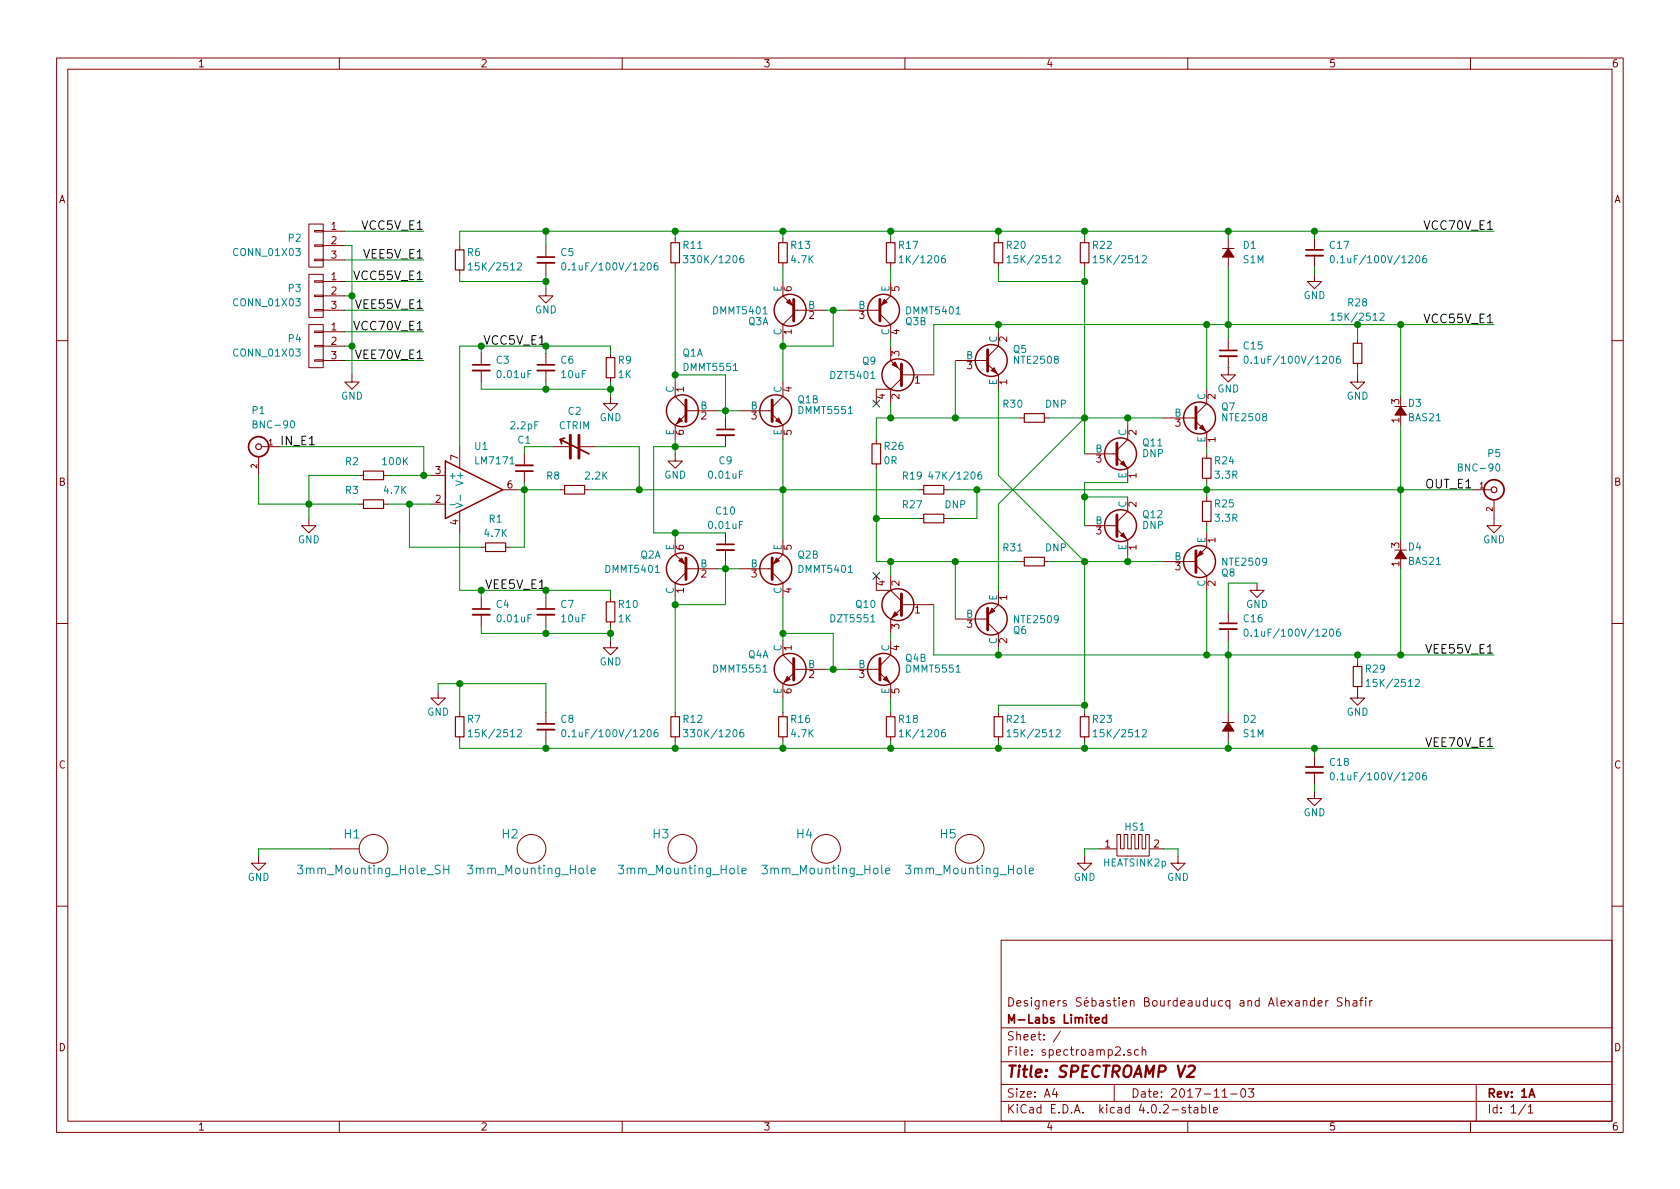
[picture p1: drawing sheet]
<svg xmlns="http://www.w3.org/2000/svg" width="297mm" height="210mm" viewBox="0 0 297 210" stroke-linecap="round" stroke-linejoin="round" font-family="sans-serif">
<defs><g id="words">
<text font-size="2.8" fill="#840000" x="178" y="190.5">Title: SPECTROAMP V2</text>
<g font-size="2.1">
<text x="64.1" y="40.6">VCC5V_E1</text>
<text x="252.1" y="40.6">VCC70V_E1</text>
<text x="64.3" y="45.7">VEE5V_E1</text>
<text x="62.9" y="49.5">VCC55V_E1</text>
<text x="62.9" y="58.4">VCC70V_E1</text>
<text x="63.1" y="54.6">VEE55V_E1</text>
<text x="252.1" y="57.1">VCC55V_E1</text>
<text x="63.1" y="63.5">VEE70V_E1</text>
<text x="85.7" y="61">VCC5V_E1</text>
<text x="49.5" y="78.7">IN_E1</text>
<text x="252.1" y="86.4">OUT_E1</text>
<text x="85.9" y="104.1">VEE5V_E1</text>
<text x="252.3" y="115.6">VEE55V_E1</text>
<text x="252.3" y="132.1">VEE70V_E1</text>
</g>
<g font-size="2.1" fill="#008484">
<text x="60.9" y="148.3">H1</text>
<text x="88.8" y="148.3">H2</text>
<text x="115.5" y="148.3">H3</text>
<text x="140.9" y="148.3">H4</text>
<text x="166.3" y="148.3">H5</text>
<text x="53.2" y="154.6">3mm_Mounting_Hole_SH</text>
<text x="83.3" y="154.6">3mm_Mounting_Hole</text>
<text x="109.9" y="154.6">3mm_Mounting_Hole</text>
<text x="135.3" y="154.6">3mm_Mounting_Hole</text>
<text x="160.7" y="154.6">3mm_Mounting_Hole</text>
</g>
<g font-size="2.1" fill="#840000">
<text x="178" y="178">Designers Sébastien Bourdeauducq and Alexander Shafir</text>
<text x="178" y="184">Sheet: /</text>
<text x="178" y="181">M-Labs Limited</text>
<text x="178" y="186.7">File: spectroamp2.sch</text>
<text x="178" y="196.9">KiCad E.D.A. kicad 4.0.2-stable</text>
<text x="178" y="194.1">Size: A4</text>
<text x="200" y="194.1">Date: 2017-11-03</text>
<text x="263" y="194.1">Rev: 1A</text>
<text x="263" y="196.9">Id: 1/1</text>
</g>
<g font-size="1.8" fill="#840000">
<text x="35" y="11.9">1</text>
<text x="85" y="11.9">2</text>
<text x="135" y="11.9">3</text>
<text x="185" y="11.9">4</text>
<text x="235" y="11.9">5</text>
<text x="285" y="11.9">6</text>
<text x="10.4" y="35.9">A</text>
<text x="285.4" y="35.9">A</text>
<text x="58.6" y="40.6">1</text>
<text x="58.6" y="43.2">2</text>
<text x="58.6" y="45.7">3</text>
<text x="58.6" y="49.5">1</text>
<text x="58.6" y="52.1">2</text>
<text x="140" y="51.5" transform="rotate(-90 140 51.5)">6</text>
<text x="159" y="51.5" transform="rotate(-90 159 51.5)">5</text>
<text x="58.6" y="54.6">3</text>
<text x="58.6" y="58.4">1</text>
<text x="140" y="59.2" transform="rotate(-90 140 59.2)">1</text>
<text x="143" y="56.4">2</text>
<text x="151.9" y="56.4">3</text>
<text x="159" y="59.2" transform="rotate(-90 159 59.2)">4</text>
<text x="58.6" y="61">2</text>
<text x="58.6" y="63.5">3</text>
<text x="159" y="63" transform="rotate(-90 159 63)">3</text>
<text x="171" y="65.3">3</text>
<text x="178.1" y="60.4" transform="rotate(-90 178.1 60.4)">2</text>
<text x="120.9" y="69.3" transform="rotate(-90 120.9 69.3)">1</text>
<text x="140" y="69.3" transform="rotate(-90 140 69.3)">4</text>
<text x="156.5" y="70.6" transform="rotate(-90 156.5 70.6)">4</text>
<text x="159" y="70.6" transform="rotate(-90 159 70.6)">2</text>
<text x="161.7" y="67.8">1</text>
<text x="178.1" y="68" transform="rotate(-90 178.1 68)">1</text>
<text x="214.9" y="70.6" transform="rotate(-90 214.9 70.6)">2</text>
<text x="247.4" y="71.5" transform="rotate(-90 247.4 71.5)">3</text>
<text x="120.9" y="76.9" transform="rotate(-90 120.9 76.9)">6</text>
<text x="124" y="74.2">2</text>
<text x="132.9" y="74.2">3</text>
<text x="140" y="76.9" transform="rotate(-90 140 76.9)">5</text>
<text x="200.9" y="76.9" transform="rotate(-90 200.9 76.9)">2</text>
<text x="207.8" y="75.4">3</text>
<text x="247.4" y="74.8" transform="rotate(-90 247.4 74.8)">1</text>
<text x="77" y="83.8">3</text>
<text x="81" y="81.4" transform="rotate(-90 81 81.4)">7</text>
<text x="193.8" y="81.8">3</text>
<text x="214.9" y="78.2" transform="rotate(-90 214.9 78.2)">1</text>
<text x="10.4" y="85.9">B</text>
<text x="77" y="88.9">2</text>
<text x="89.7" y="86.4">6</text>
<text x="200.9" y="89.6" transform="rotate(-90 200.9 89.6)">2</text>
<text x="200.9" y="84.6" transform="rotate(-90 200.9 84.6)">1</text>
<text x="285.4" y="85.9">B</text>
<text x="81" y="92.8" transform="rotate(-90 81 92.8)">4</text>
<text x="193.8" y="94.5">3</text>
<text x="214.9" y="96" transform="rotate(-90 214.9 96)">1</text>
<text x="120.9" y="97.3" transform="rotate(-90 120.9 97.3)">6</text>
<text x="140" y="97.3" transform="rotate(-90 140 97.3)">5</text>
<text x="200.9" y="97.3" transform="rotate(-90 200.9 97.3)">1</text>
<text x="207.8" y="100.8">3</text>
<text x="247.4" y="100.2" transform="rotate(-90 247.4 100.2)">1</text>
<text x="247.4" y="96.9" transform="rotate(-90 247.4 96.9)">3</text>
<text x="120.9" y="104.9" transform="rotate(-90 120.9 104.9)">1</text>
<text x="124" y="102.1">2</text>
<text x="132.9" y="102.1">3</text>
<text x="140" y="104.9" transform="rotate(-90 140 104.9)">4</text>
<text x="156.5" y="103.6" transform="rotate(-90 156.5 103.6)">4</text>
<text x="159" y="103.6" transform="rotate(-90 159 103.6)">2</text>
<text x="178.1" y="106.1" transform="rotate(-90 178.1 106.1)">1</text>
<text x="214.9" y="103.6" transform="rotate(-90 214.9 103.6)">2</text>
<text x="159" y="111.2" transform="rotate(-90 159 111.2)">3</text>
<text x="161.7" y="108.5">1</text>
<text x="171" y="111">3</text>
<text x="178.1" y="113.8" transform="rotate(-90 178.1 113.8)">2</text>
<text x="140" y="115" transform="rotate(-90 140 115)">1</text>
<text x="143" y="119.9">2</text>
<text x="151.9" y="119.9">3</text>
<text x="159" y="115" transform="rotate(-90 159 115)">4</text>
<text x="140" y="122.7" transform="rotate(-90 140 122.7)">6</text>
<text x="159" y="122.7" transform="rotate(-90 159 122.7)">5</text>
<text x="10.4" y="135.9">C</text>
<text x="285.4" y="135.9">C</text>
<text x="195.4" y="149.9">1</text>
<text x="204" y="149.9">2</text>
<text x="10.4" y="185.9">D</text>
<text x="285.4" y="185.9">D</text>
<text x="35" y="199.9">1</text>
<text x="85" y="199.9">2</text>
<text x="135" y="199.9">3</text>
<text x="185" y="199.9">4</text>
<text x="235" y="199.9">5</text>
<text x="285" y="199.9">6</text>
</g>
<g font-size="1.8" fill="#008484">
<text x="41.6" y="45.3">CONN_01X03</text>
<text x="51" y="42.7">P2</text>
<text x="82.7" y="45.3">R6</text>
<text x="83.7" y="47.8">15K/2512</text>
<text x="99.2" y="45.3">C5</text>
<text x="101" y="47.8">0.1uF/100V/1206</text>
<text x="120.9" y="44">R11</text>
<text x="121.9" y="46.5">330K/1206</text>
<text x="139.9" y="44">R13</text>
<text x="140" y="46.5">4.7K</text>
<text x="159" y="44">R17</text>
<text x="159.8" y="46.5">1K/1206</text>
<text x="178" y="44">R20</text>
<text x="178.9" y="46.5">15K/2512</text>
<text x="193.3" y="44">R22</text>
<text x="194.2" y="46.5">15K/2512</text>
<text x="219.8" y="44">D1</text>
<text x="219.8" y="46.5">S1M</text>
<text x="235.2" y="44">C17</text>
<text x="236.9" y="46.5">0.1uF/100V/1206</text>
<text x="51" y="51.6">P3</text>
<text x="138.2" y="51.6" transform="rotate(-90 138.2 51.6)">E</text>
<text x="157.2" y="51.6" transform="rotate(-90 157.2 51.6)">E</text>
<text x="230.5" y="52.9">GND</text>
<text x="41.6" y="54.1">CONN_01X03</text>
<text x="94.6" y="55.4">GND</text>
<text x="126.3" y="55.6">DMMT5401</text>
<text x="132.3" y="57.5">Q3A</text>
<text x="138.2" y="59.3" transform="rotate(-90 138.2 59.3)">C</text>
<text x="142.9" y="54.6">B</text>
<text x="151.8" y="54.6">B</text>
<text x="157.2" y="59.3" transform="rotate(-90 157.2 59.3)">C</text>
<text x="160.1" y="57.5">Q3B</text>
<text x="160.4" y="55.6">DMMT5401</text>
<text x="236.2" y="56.7">15K/2512</text>
<text x="238.4" y="54.1">R28</text>
<text x="41.6" y="63">CONN_01X03</text>
<text x="51" y="60.5">P4</text>
<text x="87.8" y="64.3">C3</text>
<text x="99.2" y="64.3">C6</text>
<text x="109.3" y="64.3">R9</text>
<text x="120.6" y="63">Q1A</text>
<text x="121" y="65.6">DMMT5551</text>
<text x="152.5" y="64.5">Q9</text>
<text x="170.8" y="63.5">B</text>
<text x="176.3" y="60.6" transform="rotate(-90 176.3 60.6)">C</text>
<text x="179.2" y="62.4">Q5</text>
<text x="179.5" y="64.3">NTE2508</text>
<text x="219.9" y="61.8">C15</text>
<text x="221.6" y="64.3">0.1uF/100V/1206</text>
<text x="60.3" y="70.7">GND</text>
<text x="88.1" y="66.8">0.01uF</text>
<text x="99.3" y="66.8">10uF</text>
<text x="109.3" y="66.8">1K</text>
<text x="119.1" y="69.5" transform="rotate(-90 119.1 69.5)">C</text>
<text x="138.2" y="69.5" transform="rotate(-90 138.2 69.5)">C</text>
<text x="141.1" y="71.3">Q1B</text>
<text x="147.1" y="67">DZT5401</text>
<text x="176.3" y="68.1" transform="rotate(-90 176.3 68.1)">E</text>
<text x="213.1" y="70.7" transform="rotate(-90 213.1 70.7)">C</text>
<text x="215.2" y="69.4">GND</text>
<text x="238.1" y="70.7">GND</text>
<text x="249" y="71.9">D3</text>
<text x="44.6" y="73.2">P1</text>
<text x="45.2" y="75.7">BNC-90</text>
<text x="90.4" y="75.9">2.2pF</text>
<text x="98.8" y="75.9">CTRIM</text>
<text x="100.5" y="73.3">C2</text>
<text x="106" y="74.5">GND</text>
<text x="119.1" y="77" transform="rotate(-90 119.1 77)">E</text>
<text x="123.8" y="72.4">B</text>
<text x="132.7" y="72.4">B</text>
<text x="138.2" y="77" transform="rotate(-90 138.2 77)">E</text>
<text x="141.4" y="73.2">DMMT5551</text>
<text x="177.4" y="72.1">R30</text>
<text x="184.8" y="72.1">DNP</text>
<text x="199.1" y="77.1" transform="rotate(-90 199.1 77.1)">C</text>
<text x="207.6" y="73.7">B</text>
<text x="216" y="72.6">Q7</text>
<text x="216.3" y="74.5">NTE2508</text>
<text x="249.1" y="74.5">BAS21</text>
<text x="61.1" y="82.2">R2</text>
<text x="67.7" y="82.2">100K</text>
<text x="84" y="79.5">U1</text>
<text x="84.3" y="82.1">LM7171</text>
<text x="91.6" y="78.4">C1</text>
<text x="127.2" y="82.1">C9</text>
<text x="156.3" y="82.1">0R</text>
<text x="156.4" y="79.5">R26</text>
<text x="193.7" y="80">B</text>
<text x="202" y="80.8">DNP</text>
<text x="202.1" y="78.9">Q11</text>
<text x="213.1" y="78.3" transform="rotate(-90 213.1 78.3)">E</text>
<text x="214.9" y="82.1">R24</text>
<text x="258.3" y="83.4">BNC-90</text>
<text x="263.1" y="80.8">P5</text>
<text x="61.1" y="87.3">R3</text>
<text x="68" y="87.3">4.7K</text>
<text x="79.2" y="84.7">+</text>
<text x="81.9" y="85.5" transform="rotate(-90 81.9 85.5)">V+</text>
<text x="96.7" y="84.8">R8</text>
<text x="103.6" y="84.8">2.2K</text>
<text x="117.4" y="84.6">GND</text>
<text x="125.5" y="84.6">0.01uF</text>
<text x="159.7" y="84.8">R19</text>
<text x="159.7" y="89.9">R27</text>
<text x="165.1" y="84.8">47K/1206</text>
<text x="167.1" y="89.9">DNP</text>
<text x="199.1" y="89.8" transform="rotate(-90 199.1 89.8)">C</text>
<text x="199.1" y="84.7" transform="rotate(-90 199.1 84.7)">E</text>
<text x="214.9" y="89.7">R25</text>
<text x="214.9" y="84.6">3.3R</text>
<text x="85.8" y="94.9">4.7K</text>
<text x="86.5" y="92.4">R1</text>
<text x="125.5" y="93.5">0.01uF</text>
<text x="126.6" y="91">C10</text>
<text x="193.7" y="92.7">B</text>
<text x="202" y="93.5">DNP</text>
<text x="202.1" y="91.6">Q12</text>
<text x="214.9" y="92.2">3.3R</text>
<text x="52.7" y="96.1">GND</text>
<text x="107.2" y="101.3">DMMT5401</text>
<text x="113.2" y="98.7">Q2A</text>
<text x="119.1" y="97.4" transform="rotate(-90 119.1 97.4)">E</text>
<text x="123.8" y="100.3">B</text>
<text x="132.7" y="100.3">B</text>
<text x="138.2" y="97.4" transform="rotate(-90 138.2 97.4)">E</text>
<text x="141.1" y="98.7">Q2B</text>
<text x="141.4" y="101.3">DMMT5401</text>
<text x="177.4" y="97.5">R31</text>
<text x="184.8" y="97.5">DNP</text>
<text x="199.1" y="97.4" transform="rotate(-90 199.1 97.4)">E</text>
<text x="207.6" y="99.1">B</text>
<text x="213.1" y="96.1" transform="rotate(-90 213.1 96.1)">E</text>
<text x="216" y="101.9">Q8</text>
<text x="216.3" y="100">NTE2509</text>
<text x="249" y="97.3">D4</text>
<text x="249.1" y="99.9">BAS21</text>
<text x="262.2" y="96.1">GND</text>
<text x="87.8" y="107.5">C4</text>
<text x="99.2" y="107.5">C7</text>
<text x="109.4" y="107.5">R10</text>
<text x="119.1" y="105" transform="rotate(-90 119.1 105)">C</text>
<text x="138.2" y="105" transform="rotate(-90 138.2 105)">C</text>
<text x="151.4" y="107.5">Q10</text>
<text x="176.3" y="106.2" transform="rotate(-90 176.3 106.2)">E</text>
<text x="213.1" y="103.8" transform="rotate(-90 213.1 103.8)">C</text>
<text x="220.3" y="107.5">GND</text>
<text x="88.1" y="110">0.01uF</text>
<text x="99.3" y="110">10uF</text>
<text x="109.3" y="110">1K</text>
<text x="147.1" y="110">DZT5551</text>
<text x="170.8" y="109.2">B</text>
<text x="176.3" y="113.9" transform="rotate(-90 176.3 113.9)">C</text>
<text x="179.2" y="112.1">Q6</text>
<text x="179.5" y="110.2">NTE2509</text>
<text x="219.9" y="110">C16</text>
<text x="221.6" y="112.6">0.1uF/100V/1206</text>
<text x="106" y="117.6">GND</text>
<text x="126.3" y="118.9">DMMT5551</text>
<text x="132.3" y="116.4">Q4A</text>
<text x="138.2" y="115.2" transform="rotate(-90 138.2 115.2)">C</text>
<text x="142.9" y="118.1">B</text>
<text x="151.8" y="118.1">B</text>
<text x="157.2" y="115.2" transform="rotate(-90 157.2 115.2)">C</text>
<text x="160.1" y="117">Q4B</text>
<text x="160.4" y="118.9">DMMT5551</text>
<text x="241.5" y="118.9">R29</text>
<text x="138.2" y="122.8" transform="rotate(-90 138.2 122.8)">E</text>
<text x="157.2" y="122.8" transform="rotate(-90 157.2 122.8)">E</text>
<text x="242.4" y="121.5">15K/2512</text>
<text x="75.5" y="126.5">GND</text>
<text x="82.7" y="127.8">R7</text>
<text x="83.7" y="130.3">15K/2512</text>
<text x="99.2" y="127.8">C8</text>
<text x="101" y="130.3">0.1uF/100V/1206</text>
<text x="120.9" y="127.8">R12</text>
<text x="121.9" y="130.3">330K/1206</text>
<text x="139.9" y="127.8">R16</text>
<text x="140" y="130.3">4.7K</text>
<text x="159" y="127.8">R18</text>
<text x="159.8" y="130.3">1K/1206</text>
<text x="178" y="127.8">R21</text>
<text x="178.9" y="130.3">15K/2512</text>
<text x="193.3" y="127.8">R23</text>
<text x="194.2" y="130.3">15K/2512</text>
<text x="219.8" y="127.8">D2</text>
<text x="219.8" y="130.3">S1M</text>
<text x="238.1" y="126.5">GND</text>
<text x="235.2" y="135.4">C18</text>
<text x="236.9" y="138">0.1uF/100V/1206</text>
<text x="199" y="146.9">HS1</text>
<text x="230.5" y="144.3">GND</text>
<text x="43.8" y="155.7">GND</text>
<text x="189.8" y="155.7">GND</text>
<text x="195.1" y="153.2">HEATSINK2p</text>
<text x="206.3" y="155.7">GND</text>
</g>
<g font-size="1.4" fill="#840000">
<text x="45.5" y="82.8" transform="rotate(-90 45.5 82.8)">2</text>
<text x="47.5" y="78.7">1</text>
<text x="261.6" y="86.4">1</text>
<text x="263.9" y="90.4" transform="rotate(-90 263.9 90.4)">2</text>
</g>
</g></defs>
<g fill="none" stroke="#840000" stroke-width=".18">
<path d="M10 10.3h277v189.9h-277zM12 12.2h273v186.1h-273zM60 10.3v1.9M110 10.3v1.9M160 10.3v1.9M210 10.3v1.9M260 10.3v1.9M54.6 39.6h2.5v7.6h-2.5zM54.6 48.5h2.5v7.6h-2.5zM54.6 57.4h2.5v7.6h-2.5zM55.6 45.8h1.5v.3h-1.5zM55.6 43.3h1.5v.3h-1.5z"/>
<path d="M55.6 40.8h1.5v.2h-1.5zM55.6 54.7h1.5v.3h-1.5zM55.6 52.2h1.5v.2h-1.5zM55.6 49.7h1.5v.2h-1.5zM55.6 58.5h1.5v.3h-1.5zM57.1 40.9h3.9M57.1 43.4h3.9M57.1 46h3.9M57.1 49.8h3.9M57.1 52.3h3.9M57.1 54.9h3.9M57.1 58.7h3.9"/>
<path d="M81.3 43.4v.8M81.3 47.7v.8M96.5 51v1.3h1.3l-1.3 1.3-1.3-1.3h1.3M96.5 43.4v1.9M96.5 46.5v2M119.4 42.2v.7M119.4 46.5v.7M138.4 49.8v2.5l1.9 1.9M138.4 42.2v.7M138.4 46.5v.7M140.3 55.5l-1.9 1.9v2.5M140.3 54.9h5.7"/>
<path d="M149.9 54.9h5.7M155.6 55.5l1.9 1.9v2.5M157.5 49.8v2.5l-1.9 1.9M157.5 42.2v.7M157.5 46.5v.7M176.5 42.2v.7M176.5 46.5v.7M176.5 58.7v2.5l-1.9 1.9M191.8 42.2v.7M191.8 46.5v.7M216.2 43.9h2M217.2 42.2v1.7"/>
<path d="M217.2 45.5v1.7M217.2 59.9v1.9M232.4 48.5v1.3h1.3l-1.3 1.2-1.3-1.2h1.3M232.4 42.2v1.9M232.4 45.2v2M240 59.9v.8M10 60.2h2M46.2 79h3.3M55.6 63.6h1.5v.3h-1.5zM55.6 61.1h1.5v.2h-1.5zM57.1 63.7h3.9M57.1 61.2h3.9"/>
<path d="M62.2 66.3v1.3h1.3l-1.3 1.2-1.2-1.2h1.2M81.3 79v3.8M85.1 62.5v1.9M85.1 65.5v2.1M96.5 62.5v1.9M96.5 65.5v2.1M97.8 79h3M102.4 79h3M107.9 70.1v1.3h1.3l-1.3 1.2-1.2-1.2h1.2M107.9 62.5v.7M107.9 66.8v.8M119.4 67.6v2.5l1.9 1.9"/>
<path d="M121.3 73.3l-1.9 1.9v2.5M121.3 72.6h5.7M128.3 73.9v1.9M128.3 77v2M130.8 72.6h5.7M136.5 73.3l1.9 1.9v2.5M138.4 67.6v2.5l-1.9 1.9M154.9 77.7v.8M157.5 61.2v2.5l1.9 2M157.5 68.8v2.6M157.5 68.8h-2.6v2.6M159.4 66.9l-1.9 1.9"/>
<path d="M159.4 66.3h5.7M168.9 63.7h5.7M174.6 64.4l1.9 1.9v2.5M180.3 73.9h.8M184.7 73.9h.7M199.4 75.2v2.5l-1.9 1.9M205.7 73.9h5.8M211.5 74.5l1.9 1.9v2.6M213.4 68.8v2.6l-1.9 1.9M217.2 63v3.3h1.2l-1.2 1.3-1.3-1.3h1.3M240 66.3v1.3h1.3l-1.3 1.2-1.2-1.2h1.2M240 64.3v.7"/>
<path d="M246.6 71.9h2.1M247.6 73.4v1.8M285 60.2h2M45.7 80.8v3.3M54.6 91.7v1.3h1.3l-1.3 1.2-1.3-1.2h1.3M63.5 89.1h.8M63.5 84.1h.8M67.8 89.1h.8M67.8 84.1h.8M76.2 89.1h2.5M76.2 84.1h2.5M81.3 90.4v3.8"/>
<path d="M85.1 96.8h.8M88.9 86.6h2.5M89.4 96.8h.8M92.7 80.3v2M92.7 83.4v1.9M99.1 86.6h.7M103.4 86.6h.7M119.4 80.3v1.2h1.2l-1.2 1.3-1.3-1.3h1.3M119.4 95.5v2.5l1.9 1.9M128.3 94.2v1.9M128.3 97.3v2M138.4 95.5v2.5l-1.9 1.9"/>
<path d="M154.9 82v.8M162.6 86.6h.7M162.6 91.7h.7M166.9 86.6h.7M166.9 91.7h.7M180.3 99.3h.8M184.7 99.3h.7M191.8 80.3h5.7M191.8 93h5.7M197.5 80.9l1.9 1.9v2.5M197.5 93.6l1.9 1.9v2.5M199.4 87.9v2.5l-1.9 1.9"/>
<path d="M205.7 99.3h5.8M211.5 99.9l1.9 1.9v2.6M213.4 94.2v2.6l-1.9 1.9M213.4 80.3v.7M213.4 84.6v.7M213.4 87.9v.7M213.4 92.2v.8M246.6 97.3h2.1M247.6 98.8v1.8M260.3 86.6h3.4M264.2 88.4v4.6h1.2l-1.2 1.2-1.3-1.2h1.3M10 110.3h2"/>
<path d="M85.1 105.7v1.9M85.1 108.7v2M96.5 105.7v1.9M96.5 108.7v2M107.9 113.3v1.2h1.3l-1.3 1.3-1.2-1.3h1.2M107.9 105.7v.7M107.9 110v.7M121.3 101.2l-1.9 1.9v2.6M121.3 100.6h5.7M130.8 100.6h5.7M136.5 101.2l1.9 1.9v2.6M138.4 113.3v2.5l1.9 1.9"/>
<path d="M140.3 119l-1.9 1.9v2.5M140.3 118.4h5.7M149.9 118.4h5.7M154.9 101.8v2.6h2.6M155.6 119l1.9 1.9v2.5M157.5 101.8v2.6M157.5 113.3v2.5l-1.9 1.9M157.5 104.4l1.9 1.9M159.4 107.6l-1.9 1.9v2.5M159.4 106.9h5.7M168.9 109.5h5.7M174.6 110.1l1.9 1.9v2.5"/>
<path d="M176.5 104.4v2.5l-1.9 1.9M217.2 108.2v1.9M217.2 111.2v2.1M222.2 103.1v1.3h1.3l-1.3 1.3-1.2-1.3h1.2M240 117.1v.8M285 110.3h2M77.5 122.2v1.2h1.2l-1.2 1.3-1.3-1.3h1.3M81.3 126v.7M81.3 130.3v.8M96.5 126v1.9M96.5 129v2.1M119.4 126v.7"/>
<path d="M119.4 130.3v.8M138.4 126v.7M138.4 130.3v.8M157.5 126v.7M157.5 130.3v.8M176.5 126v.7M176.5 130.3v.8M191.8 126v.7M191.8 130.3v.8M216.2 127.8h2M217.2 126v1.8M217.2 129.3v1.8"/>
<path d="M232.4 139.9v1.3h1.3l-1.3 1.3-1.3-1.3h1.3M232.4 133.6v1.9M232.4 136.6v2.1M240 121.4v2h1.3l-1.3 1.3-1.2-1.3h1.2M45.7 151.4v1.2h1.3l-1.3 1.3-1.3-1.3h1.3M58.4 150.1h5.1M191.8 151.4v1.2h1.2l-1.2 1.3-1.3-1.3h1.3M194.3 150.1h3.1M197.5 147.6h.6v2.5h.7v-2.5h.6v2.5h.6v-2.5h.7v2.5h.6v-2.5h.6v2.5h.7v-2.5h.6v3.8h-5.7zM203.3 150.1h2.4M208.3 151.4v1.2h1.2l-1.2 1.3-1.3-1.3h1.3M10 160.2h2"/>
<path d="M177 166.3h108v32h-108zM232.4 177l-.4-.1-.3 .3 .1 .6 .2 .1 .4-.1M232.4 176.4v1.5M233 177.4l.8-.1-.1-.3-.4-.1-.3 .2 .1 .7h.6M234.4 176.9v1M234.8 176.9l-.4 .3M237.3 176.5l-.6-.1-.3 .3 .1 .3 .7 .4v.4a.62 .62 0 0 1-.8 0M237.9 177.1l.2-.2 .4 .1 .1 .9M237.9 176.4v1.5M239.3 177h.6v.9M239.9 177.3l-.5 .1-.2 .2 .2 .3 .5-.1M240.4 176.9h.6"/>
<path d="M241 176.4l-.4 .3v1.2M241.5 176.4v.2M241.5 176.9v1M242.2 176.9v1M242.6 176.9l-.4 .3M285 160.2h2M60 198.3v1.9M110 198.3v1.9M160 198.3v1.9M177 194.8h108M177 191.8h108M177 187.8h108"/>
<path d="M177 181.8h108M186.4 192.5l-.3 1h.9M186.8 193v1M187.5 182.3l-1.3 2M197 191.8v3M199.9 185.7a.37 .37 0 0 0-.5 .1v.2l.5 .2 .1 .1-.2 .3-.4-.1M201.3 185.7l-.4-.1-.3 .3 .1 .6 .2 .1 .4-.1M202 185.7l.2-.1 .3 .1 .1 .9M202 185.1v1.5M209.6 195.9a.37 .37 0 0 0-.6 .1l.1 .3 .5 .1 .1 .1-.3 .3-.4-.1M210 198.3v1.9M210.1 195.8h.5"/>
<path d="M210.3 195.3v1.3l.3 .2M211.2 195.9h.5l.1 .9M211.8 196.2l-.5 .1-.2 .2 .2 .3 .5-.1M212.5 195.9l.4-.1 .3 .3-.1 .6h-.6M212.5 195.3v1.5M213.8 195.3v1.3l.2 .2M214.6 196.3l.7-.1-.1-.3-.4-.1-.2 .2v.7h.6M216.1 194h.9M217.6 193.5h1.1M219.5 192.7l.2-.2a.81 .81 0 0 1 .6 .6 .81 .81 0 0 1-.3 .8l-.1 .1a.79 .79 0 0 1-.4-1.3zM220.7 192.5h1l-.5 .6 .4 .1v.7l-.2 .1-.7-.1M260 198.3v1.9"/>
<path d="M261 191.8v6.5M269.7 195.2l-1.2 2M270.2 195.8l.4-.5v1.5M270.2 196.8h.8"/>
<circle cx="66" cy="150.1" r="2.54"/>
<circle cx="94" cy="150.1" r="2.54"/>
<circle cx="120.6" cy="150.1" r="2.54"/>
<circle cx="146" cy="150.1" r="2.54"/>
<circle cx="171.4" cy="150.1" r="2.54"/>
</g>
<path d="M210.1 188.6l.3-.2h.5l.2 .1 .2 .5-.2 .3-1.3 1.1h1.3" fill="none" stroke="#840000" stroke-width=".41"/>
<g fill="none" stroke="#840000" stroke-width=".3">
<path d="M95 45.5h3M230.9 44.2h3M83.6 64.5h3M95 64.5h3M99.1 77.7l5 2.6M99.1 77.7l.2 .8M99.8 77.5l-.7 .2M126.7 75.9h3.1M215.6 62h3.1M91.2 83.3h3M126.7 96.3h3.1M83.6 107.7h3"/>
<path d="M95 107.7h3M215.6 110.2h3.1M95 128h3M230.9 135.6h3M195.6 179.4v1.5M193.6 180.4l.7-.1v-.3l-.4-.1-.3 .2 .1 .7h.6M195.6 180l-.4-.1-.3 .3 .1 .6 .2 .1 .4-.1"/>
<circle cx="45.7" cy="79" r="1.78"/>
<circle cx="264.2" cy="86.6" r="1.78"/>
</g>
<g fill="none" stroke="#840000" stroke-width=".25">
<path d="M78.7 81.5l10.2 5.1-10.2 5.1z"/>
<circle cx="139.7" cy="54.9" r="2.82"/>
<circle cx="156.2" cy="54.9" r="2.82"/>
<circle cx="120.6" cy="72.6" r="2.82"/>
<circle cx="137.2" cy="72.6" r="2.82"/>
<circle cx="158.7" cy="66.3" r="2.82"/>
<circle cx="175.3" cy="63.7" r="2.82"/>
<circle cx="212.1" cy="73.9" r="2.82"/>
<circle cx="198.1" cy="80.3" r="2.82"/>
<circle cx="198.1" cy="93" r="2.82"/>
<circle cx="212.1" cy="99.3" r="2.82"/>
<circle cx="120.6" cy="100.6" r="2.82"/>
<circle cx="137.2" cy="100.6" r="2.82"/>
<circle cx="139.7" cy="118.4" r="2.82"/>
<circle cx="156.2" cy="118.4" r="2.82"/>
<circle cx="158.7" cy="106.9" r="2.82"/>
<circle cx="175.3" cy="109.5" r="2.82"/>
</g>
<g fill="none" stroke="#008484" stroke-width=".18">
<path d="M82.8 46.8l.4-.3v1.2M82.8 47.7h.7M91.5 46.6l.5-.1 .2 .1v.2l-.8 .9h.8M99.4 46.6l.2-.1a.67 .67 0 0 1 .4 .6 .67 .67 0 0 1-.4 .6l-.2-.1-.1-.3zM114.5 46.6l.2-.1a.67 .67 0 0 1 .5 .6 .67 .67 0 0 1-.5 .6l-.2-.1-.1-.3zM116.2 46.5a.47 .47 0 0 0-.6 .5l.1 .7h.4l.2-.1 .1-.4-.2-.2h-.3l-.3 .2M120.8 45.2h.8l-.4 .5 .4 .1v.5l-.2 .2-.6-.2M131.4 45.2a.47 .47 0 0 0-.6 .5l.1 .7 .4 .1 .2-.2v-.4l-.1-.2h-.4l-.2 .2M159 45.6l.4-.4v1.3M159 46.5h.7M167.1 45.2a.47 .47 0 0 0-.6 .5l.1 .7 .4 .1 .1-.2 .1-.4-.1-.2h-.4l-.2 .2M178.1 45.6l.3-.4v1.3"/>
<path d="M178.1 46.5h.7M186.7 45.3l.5-.1 .2 .1 .1 .3-.8 .9h.8M193.3 45.6l.3-.4v1.3M193.3 46.5h.7M202 45.3l.5-.1 .1 .1 .1 .3-.8 .9h.8M235.3 45.3l.2-.1a.67 .67 0 0 1 .4 .6 .67 .67 0 0 1-.4 .7l-.2-.2-.1-.3zM235.3 55.7l.4-.3v1.2M235.3 56.6h.7M244 55.5l.5-.1 .2 .1v.2l-.8 .9h.8M250.4 45.3l.2-.1a.67 .67 0 0 1 .4 .6 .67 .67 0 0 1-.4 .7l-.2-.2-.1-.3zM252.1 45.2a.47 .47 0 0 0-.6 .5l.1 .7 .4 .1 .2-.2v-.4l-.1-.2h-.3l-.3 .2M51.5 74.5l.1-.1a.67 .67 0 0 1 .5 .7 .67 .67 0 0 1-.5 .6l-.1-.1-.1-.4z"/>
<path d="M220.1 63.1l.1-.1a.67 .67 0 0 1 .5 .6 .67 .67 0 0 1-.5 .7l-.1-.2-.1-.3zM235.2 63.1l.2-.1a.67 .67 0 0 1 .4 .6 .67 .67 0 0 1-.4 .7l-.2-.2-.1-.3zM236.9 63a.47 .47 0 0 0-.6 .5l.1 .7 .4 .1 .2-.2v-.4l-.1-.2h-.4l-.2 .2M79.6 89.2h.9M80.6 88.9l1.3 .5-1.3 .4M81.4 87.5v1M164.5 83.4l-.3 .9h.8M173.5 83.5a.47 .47 0 0 0-.6 .5l.1 .7h.4l.2-.1v-.4l-.1-.2-.4-.1-.2 .3M264.6 82.1l.1-.1a.67 .67 0 0 1 .5 .7 .67 .67 0 0 1-.5 .6l-.1-.1-.1-.4zM220.1 111.3l.1-.1a.67 .67 0 0 1 .5 .7 .67 .67 0 0 1-.5 .6l-.1-.1-.1-.4zM235.2 111.3l.2-.1a.67 .67 0 0 1 .4 .7 .67 .67 0 0 1-.4 .6l-.2-.1-.1-.4zM236.9 111.2a.47 .47 0 0 0-.6 .6l.1 .6 .4 .1 .2-.1v-.4l-.1-.2-.4-.1-.2 .3"/>
<path d="M82.8 129.4l.4-.4v1.3M82.8 130.3h.7M91.5 129.1l.5-.1 .2 .1v.3l-.8 .9h.8M99.4 129.1l.2-.1a.67 .67 0 0 1 .4 .7 .67 .67 0 0 1-.4 .6l-.2-.1-.1-.4zM114.5 129.1l.2-.1a.67 .67 0 0 1 .5 .7 .67 .67 0 0 1-.5 .6l-.2-.1-.1-.4zM116.2 129a.47 .47 0 0 0-.6 .6l.1 .6 .4 .1 .2-.1 .1-.5-.2-.1-.3-.1-.3 .2M120.8 129h.8l-.4 .5 .4 .1v.6l-.2 .1-.6-.1M131.4 129a.47 .47 0 0 0-.6 .6l.1 .6 .4 .1 .2-.1v-.5l-.1-.1-.4-.1-.2 .2M159 129.4l.4-.4v1.3M159 130.3h.7M167.1 129a.47 .47 0 0 0-.6 .6l.1 .6 .4 .1 .1-.1 .1-.5-.1-.1-.4-.1-.2 .2M178.1 129.4l.3-.4v1.3"/>
<path d="M178.1 130.3h.7M186.7 129.1l.5-.1 .2 .1 .1 .3-.8 .9h.8M193.3 129.4l.3-.4v1.3M193.3 130.3h.7M202 129.1l.5-.1 .1 .1 .1 .3-.8 .9h.8M235.3 136.7l.2-.1a.67 .67 0 0 1 .4 .7 .67 .67 0 0 1-.4 .6l-.2-.1-.1-.4zM241.6 120.5l.3-.4v1.3M241.6 121.4h.7M250.2 120.2l.5-.1 .2 .1 .1 .3-.8 .9h.8M250.4 136.7l.2-.1a.67 .67 0 0 1 .4 .7 .67 .67 0 0 1-.4 .6l-.2-.1-.1-.4zM252.1 136.6a.47 .47 0 0 0-.6 .6l.1 .6 .4 .1 .2-.1v-.4l-.1-.2-.3-.1-.3 .3M78.5 153v1.5"/>
<path d="M78.5 153.7h.8M79.3 153v1.5M104.5 154l.8-.1-.1-.3-.5-.1-.2 .2 .1 .8h.6M131.2 154l.7-.1v-.3l-.5-.1-.2 .2 .1 .8h.6M156.6 154l.7-.1v-.3l-.5-.1-.2 .2 .1 .8h.6M182 154l.7-.1v-.3l-.5-.1-.2 .2 .1 .8h.6"/>
</g>
<g fill="none" stroke="#840000" stroke-width=".33">
<path d="M95 46.5h3M230.9 45.2h3M83.6 65.5h3M95 65.5h3M126.7 77h3.1M215.6 63h3.1M91.2 82.3h3M126.7 97.3h3.1M83.6 108.7h3M95 108.7h3M215.6 111.2h3.1M95 129h3"/>
<path d="M230.9 136.6h3"/>
</g>
<g fill="none" stroke="#840000" stroke-width=".2">
<path d="M80.5 44.2h1.5v3.5h-1.5zM118.6 42.9h1.5v3.6h-1.5zM137.7 42.9h1.5v3.6h-1.5zM156.7 42.9h1.5v3.6h-1.5zM175.8 42.9h1.5v3.6h-1.5zM191 42.9h1.5v3.6h-1.5zM107.2 63.2h1.5v3.6h-1.5zM154.2 78.5h1.5v3.5h-1.5zM181.1 73.1h3.6v1.6h-3.6zM239.3 60.7h1.5v3.6h-1.5zM64.3 88.4h3.5v1.5h-3.5zM64.3 83.3h3.5v1.5h-3.5z"/>
<path d="M85.9 96h3.5v1.5h-3.5zM99.8 85.8h3.6v1.6h-3.6zM163.3 85.8h3.6v1.6h-3.6zM163.3 90.9h3.6v1.6h-3.6zM181.1 98.5h3.6v1.6h-3.6zM212.6 81h1.5v3.6h-1.5zM212.6 88.6h1.5v3.6h-1.5zM107.2 106.4h1.5v3.6h-1.5zM239.3 117.9h1.5v3.5h-1.5zM80.5 126.7h1.5v3.6h-1.5zM118.6 126.7h1.5v3.6h-1.5zM137.7 126.7h1.5v3.6h-1.5z"/>
<path d="M156.7 126.7h1.5v3.6h-1.5zM175.8 126.7h1.5v3.6h-1.5zM191 126.7h1.5v3.6h-1.5z"/>
<circle cx="45.7" cy="79" r=".51"/>
<circle cx="264.2" cy="86.6" r=".51"/>
</g>
<g fill="none" stroke="#840000" stroke-width=".51">
<path d="M140.3 53v3.8M155.6 53v3.8M100.8 77v4M102.4 77v4M121.3 70.7v3.8M136.5 70.7v3.8M159.4 64.4v3.8M174.6 61.8v3.9M197.5 78.4v3.8M211.5 72v3.8M121.3 98.7v3.8M136.5 98.7v3.8"/>
<path d="M197.5 91.1v3.8M211.5 97.4v3.8M140.3 116.5v3.8M155.6 116.5v3.8M159.4 105v3.8M174.6 107.6v3.8"/>
</g>
<g fill="#840000" stroke="#840000" stroke-width=".18">
<path d="M212.1 75.7l.5-.5 .5 1z"/>
<path d="M212.2 97.4l.5 .5-1 .5z"/>
<path d="M175.4 107.6l.5 .5-1 .5z"/>
<path d="M175.3 65.5l.5-.5 .5 1z"/>
<path d="M137.2 74.4l.5-.5 .5 1z"/>
<path d="M120.1 73.9l.5 .5-1 .5z"/>
<path d="M137.3 98.7l.5 .5-1 .5z"/>
<path d="M120.5 98.7l.5 1-1-.5z"/>
<path d="M156.3 53l.5 .5-1 .5z"/>
<path d="M139.1 53.5l.5-.5 .5 1z"/>
<path d="M156.2 120.1l.5-.5 .5 1z"/>
<path d="M139.2 119.6l.5 .5-1 .5z"/>
<path d="M158.2 108.2l.5 .5-1 .5z"/>
<path d="M157.7 64.5l.5-.5 .5 1z"/>
<path d="M217.2 43.9l1 1.6h-2z"/>
<path d="M217.2 127.8l1 1.5h-2z"/>
<path d="M247.6 71.9l1.1 1.5h-2.1z"/>
<path d="M247.6 97.3l1.1 1.5h-2.1z"/>
<path d="M198.1 82l.5-.5 .5 1z"/>
<path d="M198.1 94.7l.5-.5 .5 1z"/>
</g>
<g fill="none" stroke="#008400" stroke-width=".18">
<path d="M61 54.9h13.9M61 40.9h13.9M61 49.8h13.9M61 46h13.9M61 58.7h13.9M61 43.4h1.2v22.9M61 52.3h1.2M81.3 48.5v1.3h15.2M96.5 40.9v2.5M96.5 48.5v2.5M119.4 40.9v1.3M119.4 47.2v20.4"/>
<path d="M138.4 40.9v1.3M138.4 47.2v2.6M138.4 59.9v7.7M146 54.9h3.9M147.3 54.9v6.3h-8.9M157.5 40.9v1.3M157.5 47.2v2.6M157.5 59.9v1.3M176.5 40.9v1.3M176.5 47.2v2.6h15.3M176.5 57.4v1.3M191.8 40.9v1.3"/>
<path d="M191.8 47.2v33.1M213.4 57.4v11.4M217.2 40.9v1.3M217.2 47.2v12.7M232.4 40.9v1.3M232.4 47.2v1.3M240 57.4v2.5M247.6 57.4v12.7M264.2 40.9h-182.9v2.5M264.2 57.4h-99.1v8.9M49.5 79h25.4v5.1M61 61.2h1.2"/>
<path d="M61 63.7h13.9M85.1 61.2v1.3M85.1 67.6v1.2h22.8M96.5 61.2v1.3M96.5 67.6v1.2M97.8 79h-5.1v1.3M105.4 79h7.6v7.6M107.9 62.5v-1.3h-26.6v17.8M107.9 67.6v2.5M119.4 77.7v2.6M119.4 66.3h8.9v7.6M127 72.6h3.8"/>
<path d="M128.3 79h-12.7v15.2h12.7M138.4 77.7v17.8M157.5 71.4v2.5M168.9 63.7v10.2M176.5 68.8v15.3l15.3 15.2v26.7M180.3 73.9h-25.4v3.8M185.4 73.9h20.3M191.8 73.9l-15.3 15.2v15.3M199.4 73.9v1.3M213.4 79v1.3M217.2 65h.1M240 65v1.3"/>
<path d="M247.6 75.2v20.3M45.7 84.1v5h17.8M63.5 84.1h-8.9v7.6M68.6 89.1h7.6M68.6 84.1h7.6M72.4 89.1v7.7h12.7M81.3 94.2v10.2h26.6v1.3M91.4 86.6h7.7M92.7 85.3v11.5h-2.5M104.1 86.6h58.5M119.4 94.2v1.3M128.3 99.3v7.6h-8.9"/>
<path d="M154.9 82.8v16.5h25.4M154.9 91.7h7.7M157.5 99.3v2.5M167.6 86.6h92.7M168.9 99.3v10.2M172.7 86.6v5.1h-5.1M185.4 99.3h20.3M191.8 87.9h7.6M199.4 85.3h-7.6v7.7M199.4 98v1.3M213.4 85.3v2.6M213.4 93v1.2"/>
<path d="M85.1 104.4v1.3M85.1 110.7v1.3h22.8M96.5 104.4v1.3M96.5 110.7v1.3M107.9 110.7v2.6M119.4 105.7v20.3M127 100.6h3.8M138.4 112h8.9v6.4M138.4 105.7v7.6M146 118.4h3.9M157.5 112v1.3M165.1 106.9v8.9h99.1"/>
<path d="M176.5 114.5v1.3M213.4 104.4v11.4M217.2 113.3v12.7M222.2 103.1h-5v5.1M240 115.8v1.3M247.6 100.6v15.2M77.5 122.2v-1.3h19v5.1M81.3 120.9v5.1M81.3 131.1v1.2h182.9M96.5 131.1v1.2M119.4 131.1v1.2M138.4 123.4v2.6"/>
<path d="M138.4 131.1v1.2M157.5 123.4v2.6M157.5 131.1v1.2M176.5 131.1v1.2M191.8 131.1v1.2M191.8 124.7h-15.3v1.3M217.2 131.1v1.2M232.4 132.3v1.3M232.4 138.7v1.2M58.4 150.1h-12.7v1.3M194.3 150.1h-2.5v1.3M205.7 150.1h2.6v1.3"/>
</g>
<g fill="#008400" stroke="#008400" stroke-width=".25">
<circle cx="85.1" cy="61.2" r=".51"/>
<circle cx="85.1" cy="104.4" r=".51"/>
<circle cx="128.3" cy="72.6" r=".51"/>
<circle cx="96.5" cy="68.8" r=".51"/>
<circle cx="96.5" cy="112" r=".51"/>
<circle cx="119.4" cy="79" r=".51"/>
<circle cx="138.4" cy="86.6" r=".51"/>
<circle cx="128.3" cy="100.6" r=".51"/>
<circle cx="147.3" cy="54.9" r=".51"/>
<circle cx="147.3" cy="118.4" r=".51"/>
<circle cx="191.8" cy="99.3" r=".51"/>
<circle cx="191.8" cy="73.9" r=".51"/>
<circle cx="157.5" cy="40.9" r=".51"/>
<circle cx="157.5" cy="132.3" r=".51"/>
<circle cx="119.4" cy="66.3" r=".51"/>
<circle cx="138.4" cy="40.9" r=".51"/>
<circle cx="119.4" cy="106.9" r=".51"/>
<circle cx="138.4" cy="132.3" r=".51"/>
<circle cx="138.4" cy="112" r=".51"/>
<circle cx="138.4" cy="61.2" r=".51"/>
<circle cx="119.4" cy="40.9" r=".51"/>
<circle cx="119.4" cy="132.3" r=".51"/>
<circle cx="213.4" cy="57.4" r=".51"/>
<circle cx="213.4" cy="115.8" r=".51"/>
<circle cx="191.8" cy="40.9" r=".51"/>
<circle cx="217.2" cy="57.4" r=".51"/>
<circle cx="191.8" cy="132.3" r=".51"/>
<circle cx="213.4" cy="86.6" r=".51"/>
<circle cx="191.8" cy="49.8" r=".51"/>
<circle cx="176.5" cy="40.9" r=".51"/>
<circle cx="176.5" cy="132.3" r=".51"/>
<circle cx="191.8" cy="124.7" r=".51"/>
<circle cx="72.4" cy="89.1" r=".51"/>
<circle cx="217.2" cy="115.8" r=".51"/>
<circle cx="96.5" cy="40.9" r=".51"/>
<circle cx="96.5" cy="49.8" r=".51"/>
<circle cx="96.5" cy="132.3" r=".51"/>
<circle cx="81.3" cy="120.9" r=".51"/>
<circle cx="96.5" cy="61.2" r=".51"/>
<circle cx="96.5" cy="104.4" r=".51"/>
<circle cx="119.4" cy="94.2" r=".51"/>
<circle cx="54.6" cy="89.1" r=".51"/>
<circle cx="74.9" cy="84.1" r=".51"/>
<circle cx="240" cy="115.8" r=".51"/>
<circle cx="240" cy="57.4" r=".51"/>
<circle cx="62.2" cy="52.3" r=".51"/>
<circle cx="62.2" cy="61.2" r=".51"/>
<circle cx="232.4" cy="40.9" r=".51"/>
<circle cx="232.4" cy="132.3" r=".51"/>
<circle cx="176.5" cy="57.4" r=".51"/>
<circle cx="176.5" cy="115.8" r=".51"/>
<circle cx="157.5" cy="99.3" r=".51"/>
<circle cx="157.5" cy="73.9" r=".51"/>
<circle cx="247.7" cy="57.4" r=".51"/>
<circle cx="247.7" cy="86.6" r=".51"/>
<circle cx="247.7" cy="115.8" r=".51"/>
<circle cx="172.7" cy="86.6" r=".51"/>
<circle cx="154.9" cy="91.7" r=".51"/>
<circle cx="113" cy="86.6" r=".51"/>
<circle cx="92.7" cy="86.6" r=".51"/>
<circle cx="108" cy="68.8" r=".51"/>
<circle cx="108" cy="112" r=".51"/>
<circle cx="217.2" cy="40.9" r=".51"/>
<circle cx="217.2" cy="132.3" r=".51"/>
<circle cx="168.9" cy="73.9" r=".51"/>
<circle cx="168.9" cy="99.3" r=".51"/>
<circle cx="199.4" cy="99.3" r=".51"/>
<circle cx="191.8" cy="87.9" r=".51"/>
<circle cx="199.4" cy="73.9" r=".51"/>
</g>
<path d="M154.3 70.8l1.2 1.2M155.5 70.8l-1.2 1.2M154.3 101.2l1.2 1.3M155.5 101.2l-1.2 1.3" fill="none" stroke="#000084" stroke-width=".18"/>
<use href="#words"/>
</svg>
